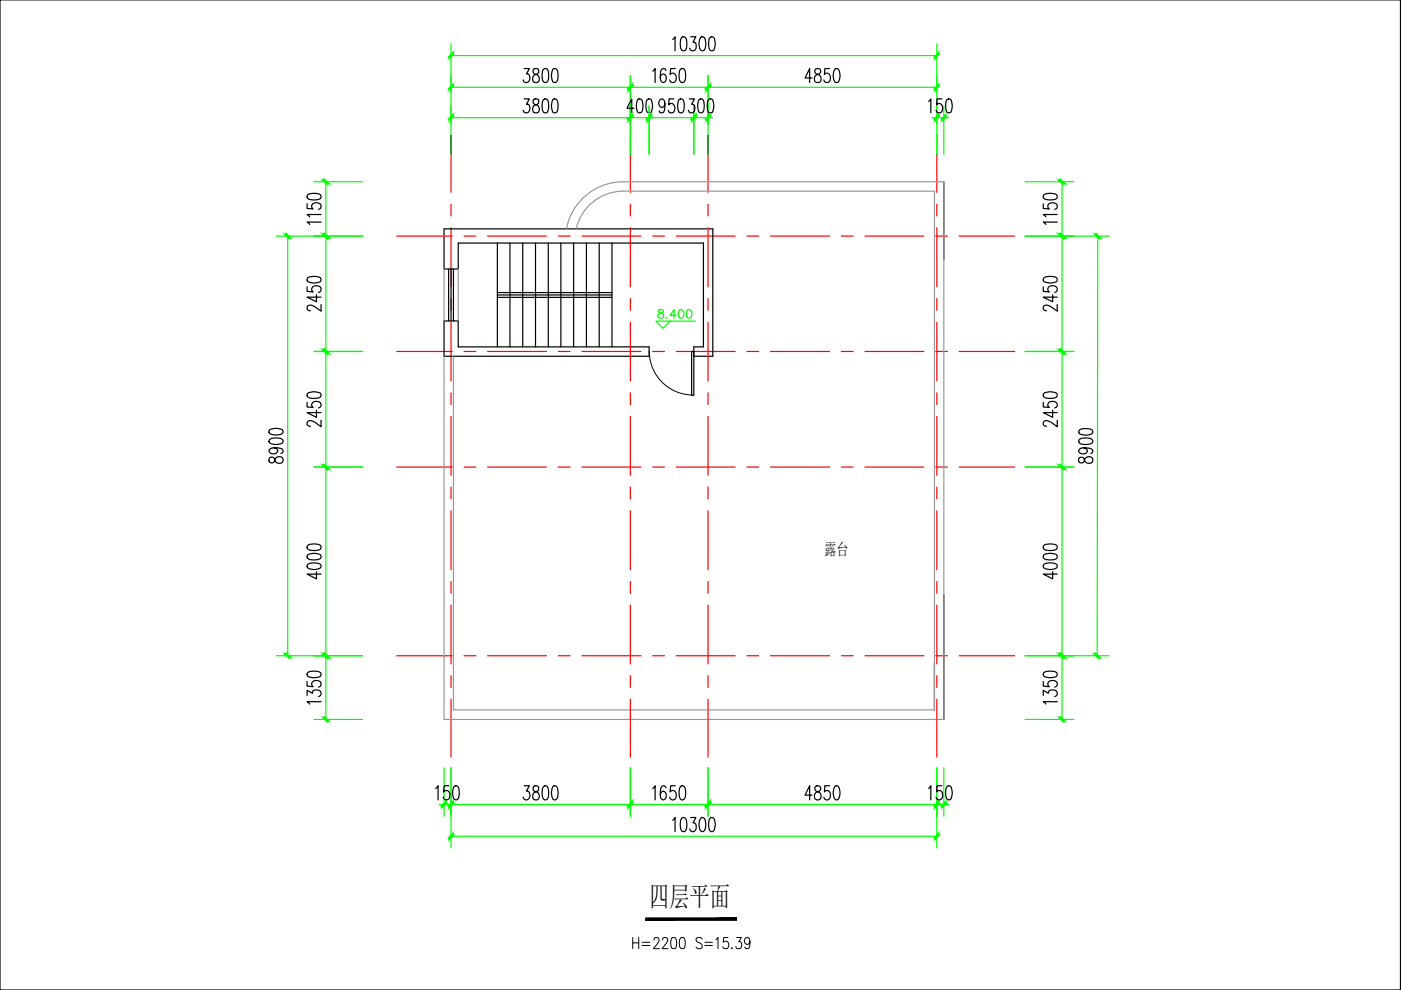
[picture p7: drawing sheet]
<svg xmlns="http://www.w3.org/2000/svg" width="297mm" height="210mm" viewBox="0 0 297 210" stroke-linecap="round" stroke-linejoin="round" font-family="sans-serif">
<defs><g id="words">
<text font-size="5.7" x="137.6" y="192">四层平面</text>
<text font-size="4.9" fill="#0f0" x="138.3" y="68.8">8.400</text>
<text font-size="3.4" x="174.8" y="117.7">露台</text>
</g></defs>
<g fill="none" stroke="#f00" stroke-width=".25">
<path d="M95.6 28.5v12.3M133.6 28.5v12.3M150.1 28.5v12.3M198.6 28.5v12.3M84.1 50.1h11.8M95.6 43.3v2.5M95.6 48.3v12.5M98.4 50.1h2.5M103.4 50.1h12.5M118.4 50.1h2.5M123.4 50.1h12.5M133.6 43.3v2.5"/>
<path d="M133.6 48.3v12.5M138.4 50.1h2.5M143.4 50.1h12.5M150.1 43.3v2.5M150.1 48.3v12.5M158.4 50.1h2.5M163.4 50.1h12.5M178.4 50.1h2.5M183.4 50.1h12.5M198.4 50.1h2.5M198.6 43.3v2.5M198.6 48.3v12.5"/>
<path d="M203.4 50.1h11.7M84.1 74.5h11.8M95.6 63.3v2.5M95.6 68.3v12.5M98.4 74.5h2.5M103.4 74.5h12.5M118.4 74.5h2.5M123.4 74.5h12.5M133.6 63.3v2.5M133.6 68.3v12.5M138.4 74.5h2.5M143.4 74.5h12.5"/>
<path d="M150.1 63.3v2.5M150.1 68.3v12.5M158.4 74.5h2.5M163.4 74.5h12.5M178.4 74.5h2.5M183.4 74.5h12.5M198.4 74.5h2.5M198.6 63.3v2.5M198.6 68.3v12.5M203.4 74.5h11.7M84.1 99h11.8M95.6 83.3v2.5"/>
<path d="M95.6 88.3v12.5M98.4 99h2.5M103.4 99h12.5M118.4 99h2.5M123.4 99h12.5M133.6 83.3v2.5M133.6 88.3v12.5M138.4 99h2.5M143.4 99h12.5M150.1 83.3v2.5M150.1 88.3v12.5M158.4 99h2.5"/>
<path d="M163.4 99h12.5M178.4 99h2.5M183.4 99h12.5M198.4 99h2.5M198.6 83.3v2.5M198.6 88.3v12.5M203.4 99h11.7M95.6 103.3v2.5M95.6 108.3v12.5M133.6 103.3v2.5M133.6 108.3v12.5M150.1 103.3v2.5"/>
<path d="M150.1 108.3v12.5M198.6 103.3v2.5M198.6 108.3v12.5M84.1 139h11.8M95.6 123.3v2.5M95.6 128.3v12.5M98.4 139h2.5M103.4 139h12.5M118.4 139h2.5M123.4 139h12.5M133.6 123.3v2.5M133.6 128.3v12.5"/>
<path d="M138.4 139h2.5M143.4 139h12.5M150.1 123.3v2.5M150.1 128.3v12.5M158.4 139h2.5M163.4 139h12.5M178.4 139h2.5M183.4 139h12.5M198.4 139h2.5M198.6 123.3v2.5M198.6 128.3v12.5M203.4 139h11.7"/>
<path d="M95.6 143.3v2.5M95.6 148.3v12.2M133.6 143.3v2.5M133.6 148.3v12.2M150.1 143.3v2.5M150.1 148.3v12.2M198.6 143.3v2.5M198.6 148.3v12.2"/>
</g>
<!-- layer: WALL -->
<path d="M0 0h296.9v209.9h-296.9zM200.1 38.5v16.5M94.1 48.5h57v27h-4v-2h2v-22h-51.9v5.5h-3.1zM94.1 68h3.1v5.5h40.4v2h-43.5zM200.1 126v26.5M198.1 140.5v10" fill="none" stroke="#000" stroke-width=".25"/>
<!-- layer: STAIR -->
<g fill="none" stroke="#000" stroke-width=".25">
<path d="M105.5 51.5v22M108.1 51.5v22M110.8 51.5v22M113.5 51.5v22M116.2 51.5v22M118.9 51.5v22M121.6 51.5v22M124.3 51.5v22M127 51.5v22M129.8 51.5v22M105.5 62.5h24.3M105.5 63h24.3"/>
<path d="M105.5 62h24.3"/>
</g>
<path d="M132.2 38.5h67.9v114h-106v-77M132.2 38.5a12.3 12.3 0 0 0-12.1 10M94.1 57v11M97.2 57v11M122.2 48.5a10.2 10.2 0 0 1 9.8-8h66.1v110h-102v-75" fill="none" stroke="#989898" stroke-width=".25"/>
<!-- layer: PUB_DIM -->
<g fill="none" stroke="#0f0" stroke-width=".25">
<path d="M95.6 9.3v23.4M95.6 18.5h103M95.6 11.8h103M133.6 16v16.7M150.1 16v16.7M198.6 9.3v23.4M66.6 38.5h10.3M69.1 38.5v114M95.6 24.9h38M132.6 24.9h6M137.6 24.9h9.5M137.6 22.5v10.2"/>
<path d="M146.1 24.9h5M147.1 22.5v10.2M197.6 24.9h3.5M200.1 22.5v10.2M217.3 38.5h10.4M225.2 38.5v114M58.5 50.1h18.4M61 50.1v88.9M217.3 50.1h17.9M232.7 50.1l-.1 88.9M66.6 74.5h10.3M217.3 74.5h10.4"/>
<path d="M66.6 99h10.3M217.3 99h10.4M58.5 139h18.4M217.3 139h17.8M66.6 152.5h10.3M217.3 152.5h10.4M93.1 170.6h3.5M94.1 162.8v10.3M95.6 162.8v17M95.6 170.6h103M95.6 177.3h103M133.6 162.8v10.3"/>
<path d="M150.1 162.8v10.3M197.6 170.6h3.5M198.6 162.8v17M200.1 162.8v10.3"/>
</g>
<!-- layer: 0 -->
<g fill="#0f0" stroke="#0f0" stroke-width=".21">
<path d="M96 169.9l-.7 1.3 1-1zM96 169.9l-.7 1.3-.3-.2z"/>
<path d="M133 171l.3 .2 .7-1.3zM134 169.9l.3 .3-1 1z"/>
<path d="M134 169.9l-.7 1.3 1-1zM134 169.9l-.7 1.3-.3-.2z"/>
<path d="M149.5 171l.3 .2 .7-1.3zM150.5 169.9l.2 .3-.9 1z"/>
<path d="M150.5 169.9l-.7 1.3 .9-1zM150.5 169.9l-.7 1.3-.3-.2z"/>
<path d="M199 169.9l-1 1.1 .2 .2zM199 169.9l.3 .3-1.1 1z"/>
<path d="M96 176.7l-.7 1.2 1-.9zM96 176.7l-.7 1.2-.3-.2z"/>
<path d="M199 176.7l-1 1 .2 .2zM199 176.7l.3 .3-1.1 .9z"/>
<path d="M200.5 169.9l-.7 1.3 .9-1zM200.5 169.9l-.7 1.3-.3-.2z"/>
<path d="M199 169.9l-1 1.1 .2 .2zM199 169.9l.3 .3-1.1 1z"/>
<path d="M68.7 73.9l-.2 .3 1.2 .7zM68.5 74.2l1.2 .7-.3 .3z"/>
<path d="M68.5 49.7l.9 1 .3-.3zM68.7 49.4l1 1-1.2-.7z"/>
<path d="M68.7 98.4l-.2 .3 1.2 .7zM68.5 98.7l1.2 .7-.3 .3z"/>
<path d="M68.5 74.2l.9 1 .3-.3zM68.7 73.9l1 1-1.2-.7z"/>
<path d="M68.7 138.4l-.2 .3 1.2 .7zM68.5 138.7l1.2 .7-.3 .3z"/>
<path d="M68.5 98.7l.9 1 .3-.3zM68.7 98.4l1 1-1.2-.7z"/>
<path d="M60.4 138.7l1.2 .7-.9-1zM60.4 138.7l1.2 .7-.2 .3z"/>
<path d="M60.4 49.7l1 1 .2-.3zM60.4 49.7l.3-.3 .9 1z"/>
<path d="M96 17.9l-.7 1.2 1-1zM95 18.9l1-1-.7 1.2z"/>
<path d="M133 18.9l.3 .2 .7-1.2zM134 17.9l.3 .2-1 1z"/>
<path d="M134 17.9l-.7 1.2 1-1zM133 18.9l1-1-.7 1.2z"/>
<path d="M149.5 18.9l.3 .2 .7-1.2zM150.5 17.9l.2 .2-.9 1z"/>
<path d="M150.5 17.9l-.7 1.2 .9-1zM149.5 18.9l1-1-.7 1.2z"/>
<path d="M198 18.9l.2 .2 .8-1.2zM199 17.9l.3 .2-1.1 1z"/>
<path d="M96 11.1l-.7 1.3 1-1zM95 12.1l1-1-.7 1.3z"/>
<path d="M198 12.1l.2 .3 .8-1.3zM199 11.1l.3 .3-1.1 1z"/>
<path d="M96 24.3l-.7 1.3 1-1zM95 25.3l1-1-.7 1.3z"/>
<path d="M133 25.3l.3 .3 .7-1.3zM134 24.3l.3 .3-1 1z"/>
<path d="M224.8 73.9l-.3 .3 1.3 .7zM224.5 74.2l1.3 .7-.3 .3z"/>
<path d="M224.5 49.7l1 1 .3-.3zM224.5 49.7l.3-.3 1 1z"/>
<path d="M224.8 98.4l-.3 .3 1.3 .7zM224.5 98.7l1.3 .7-.3 .3z"/>
<path d="M224.5 74.2l1 1 .3-.3zM224.5 74.2l.3-.3 1 1z"/>
<path d="M224.5 138.7l1.3 .7-1-1zM224.5 138.7l1.3 .7-.3 .3z"/>
<path d="M224.5 98.7l1 1 .3-.3zM224.5 98.7l.3-.3 1 1z"/>
<path d="M232.2 138.4l-.2 .3 1.3 .7zM232 138.7l1.3 .7-.3 .3z"/>
<path d="M232.1 49.7l1 1 .3-.3zM232.4 49.4l1 1-1.3-.7z"/>
<path d="M133 25.3l.3 .3 .7-1.3zM134 24.3l.3 .3-1 1z"/>
<path d="M138 24.3l-.7 1.3 1-1zM137 25.3l1-1-.7 1.3z"/>
<path d="M138 24.3l-.7 1.3 1-1zM137 25.3l1-1-.7 1.3z"/>
<path d="M146.5 25.3l.3 .3 .7-1.3zM147.5 24.3l.3 .3-1 1z"/>
<path d="M146.5 25.3l.3 .3 .7-1.3zM147.5 24.3l.3 .3-1 1z"/>
<path d="M150.5 24.3l-.7 1.3 .9-1zM149.5 25.3l1-1-.7 1.3z"/>
<path d="M198 25.3l.2 .3 .8-1.3zM199 24.3l.3 .3-1.1 1z"/>
<path d="M200.5 24.3l-.7 1.3 .9-1zM199.5 25.3l1-1-.7 1.3z"/>
<path d="M96 169.9l-.7 1.3 1-1zM96 169.9l-.7 1.3-.3-.2z"/>
<path d="M94.5 169.9l-1 1.1 .3 .2zM94.5 169.9l.3 .3-1 1z"/>
<path d="M68.7 49.4l-.2 .3 1.2 .7zM68.5 49.7l1.2 .7-.3 .3z"/>
<path d="M68.5 38.2l.9 1 .3-.3zM68.7 37.9l1 1-1.2-.7z"/>
<path d="M68.5 152.2l1.2 .7-1-1zM68.5 152.2l1.2 .7-.3 .3z"/>
<path d="M68.5 138.7l.9 1 .3-.3zM68.7 138.4l1 1-1.2-.7z"/>
<path d="M224.5 49.7l1.3 .7-1-1zM224.5 49.7l1.3 .7-.3 .3z"/>
<path d="M224.5 38.2l1 1 .3-.3zM224.5 38.2l.3-.3 1 1z"/>
<path d="M224.5 152.2l1.3 .7-1-1zM224.5 152.2l1.3 .7-.3 .3z"/>
<path d="M224.5 138.7l1 1 .3-.3zM224.5 138.7l.3-.3 1 1z"/>
</g>
<!-- layer: PUB_DIM -->
<g fill="none" stroke="#000" stroke-width=".25">
<path d="M111.1 14.5h1.1l-.6 1.2h.3a1 1 0 0 1 .4 1.1 1 1 0 0 1-.9 .7l-.3-.1-.2-.5M113.1 14.7a.75 .75 0 0 0 .6 1.1 .85 .85 0 0 1 .6 1.2 .85 .85 0 0 1-1.2 .4l-.1-.2a1.06 1.06 0 0 1 .9-1.5 .64 .64 0 0 0-.1-1.2zM115.2 14.7l.5-.2a1.44 1.44 0 0 1 .6 1.7l-.3 1.2-.5 .1a1.44 1.44 0 0 1-.6-1.7zM117.2 14.7l.5-.2a1.44 1.44 0 0 1 .6 1.7l-.3 1.2-.5 .1a1.61 1.61 0 0 1-.6-1.7zM138.4 15.1l.5-.6v3M141.2 15l-.1-.3-.3-.2-.5 .2a3.2 3.2 0 0 0 0 2.7l.3 .1a.95 .95 0 0 0 .7-.9 .95 .95 0 0 0-.7-.9l-.5 .4-.1 .4M142.6 8.4l.5-.6v3M143.2 14.5h-1l-.1 1.3a.68 .68 0 0 1 .6-.3 .68 .68 0 0 1 .6 .5 .92 .92 0 0 1 0 1.1 .92 .92 0 0 1-1.1 .3l-.2-.5M144.3 14.7l.5-.2a1.44 1.44 0 0 1 .6 1.7l-.3 1.2-.5 .1a1.44 1.44 0 0 1-.6-1.7zM144.5 7.9l.5-.1a1.44 1.44 0 0 1 .6 1.7l-.3 1.1-.5 .2a1.44 1.44 0 0 1-.6-1.7zM146.4 7.8h1.1l-.6 1.1h.3a1.1 1.1 0 0 1-.2 1.9 .62 .62 0 0 1-.8-.6M148.5 7.9l.5-.1a1.52 1.52 0 0 1 .6 1.7l-.3 1.1-.5 .2a1.52 1.52 0 0 1-.6-1.7z"/>
<path d="M150.5 7.9l.5-.1a1.61 1.61 0 0 1 .6 1.7l-.3 1.1-.5 .2a1.44 1.44 0 0 1-.6-1.7zM172.2 16.5h-1.5l1-2v3M172.9 14.7a.7 .7 0 0 0 .2 1 .97 .97 0 0 1 .9 .7 .97 .97 0 0 1-.4 1.1 .92 .92 0 0 1-1-1 .92 .92 0 0 1 1.1-.8 .63 .63 0 0 0 .3-.6 .63 .63 0 0 0-.4-.6zM175.9 14.5h-1l-.1 1.3a.65 .65 0 0 1 .6-.3 .65 .65 0 0 1 .6 .5 .92 .92 0 0 1 0 1.1 .92 .92 0 0 1-1.1 .3l-.2-.5M177 14.7l.5-.2a1.52 1.52 0 0 1 .6 1.7l-.3 1.2-.5 .1a1.52 1.52 0 0 1-.6-1.7zM111.1 21h1.1l-.6 1.1h.3a1 1 0 0 1 .4 1.1 1 1 0 0 1-.9 .7l-.3-.1-.2-.4M113.1 21.1a.75 .75 0 0 0 .6 1.1 .85 .85 0 0 1 .6 1.2 .85 .85 0 0 1-1.2 .4l-.1-.2a1.04 1.04 0 0 1 .9-1.5 .64 .64 0 0 0-.1-1.1zM115.2 21.1l.5-.1a1.44 1.44 0 0 1 .6 1.7l-.3 1.1-.5 .1a1.44 1.44 0 0 1-.6-1.7zM117.2 21.1l.5-.1a1.44 1.44 0 0 1 .6 1.7l-.3 1.1-.5 .1a1.61 1.61 0 0 1-.6-1.7zM134.4 23h-1.5l1-2v2.9M135.2 21.1l.5-.1a1.44 1.44 0 0 1 .6 1.7l-.3 1.1-.5 .1a1.61 1.61 0 0 1-.6-1.7zM137.2 21.1l.3-.1 .5 .1a3.2 3.2 0 0 1 0 2.7l-.5 .1a1.44 1.44 0 0 1-.6-1.7z"/>
<path d="M141 21.9l-.1 .5-.5 .4a.93 .93 0 0 1-.7-.9 .93 .93 0 0 1 .7-.9l.3 .1a2.85 2.85 0 0 1 0 2.7l-.5 .1-.3-.1-.1-.3M142.9 21h-1l-.1 1.2a.66 .66 0 0 1 .6-.3 .66 .66 0 0 1 .6 .5 .94 .94 0 0 1 0 1.1 .94 .94 0 0 1-1.1 .3l-.2-.4M144 21.1l.5-.1a1.44 1.44 0 0 1 .6 1.7l-.3 1.1-.5 .1a1.44 1.44 0 0 1-.6-1.7zM146.1 21h1.1l-.6 1.1h.3a1.1 1.1 0 0 1-.2 1.8 .62 .62 0 0 1-.8-.5M148.2 21.1l.5-.1a1.44 1.44 0 0 1 .6 1.7l-.3 1.1-.3 .1-.5-.1a3.2 3.2 0 0 1 0-2.7zM150.2 21.1l.5-.1a1.61 1.61 0 0 1 .6 1.7l-.3 1.1-.5 .1a1.44 1.44 0 0 1-.6-1.7zM196.9 21.5l.5-.5v2.9M199.7 21h-1l-.1 1.2a.65 .65 0 0 1 .6-.3 .65 .65 0 0 1 .6 .5 .94 .94 0 0 1 0 1.1 .94 .94 0 0 1-1.1 .3l-.2-.4M200.8 21.1l.3-.1 .5 .1a3.2 3.2 0 0 1 0 2.7l-.5 .1a1.44 1.44 0 0 1-.6-1.7zM65.1 43.2v1l1.3 .1a.66 .66 0 0 1-.3-.6 .66 .66 0 0 1 .4-.6 .94 .94 0 0 1 1.1 0 .94 .94 0 0 1 .3 1.1l-.4 .2M65.2 58.9a3.2 3.2 0 0 1 2.7 0l.2 .5a1.61 1.61 0 0 1-1.7 .6l-1.2-.3-.1-.3zM65.2 41.3a3.2 3.2 0 0 1 2.7 0l.2 .5a1.44 1.44 0 0 1-1.7 .6l-1.2-.3-.1-.3z"/>
<path d="M68.1 47.1h-3l.6 .5M68.1 45.5h-3l.6 .5M221.2 43.2v1l1.3 .1a.66 .66 0 0 1-.3-.6 .66 .66 0 0 1 .4-.6 .94 .94 0 0 1 1.1 0 .94 .94 0 0 1 .3 1.1l-.4 .2M221.3 58.9a3.2 3.2 0 0 1 2.7 0l.2 .5a1.61 1.61 0 0 1-1.7 .6l-1.2-.3-.1-.3zM221.3 41.3a3.2 3.2 0 0 1 2.7 0l.2 .5a1.44 1.44 0 0 1-1.7 .6l-1.2-.3-.1-.3zM224.2 47.1h-3l.5 .5M224.2 45.5h-3l.5 .5M65.1 60.8v1l1.3 .1a.69 .69 0 0 1 .1-1.2 .94 .94 0 0 1 1.1 0 .94 .94 0 0 1 .3 1.1l-.4 .2M67.1 62.5v1.5l-2-1h3M68.1 64.6v1.4a3.2 3.2 0 0 0-2.4-1.3l-.5 .2-.1 .6 .3 .3 .4 .1M221.2 60.8v1l1.3 .1a.69 .69 0 0 1 .1-1.2 .94 .94 0 0 1 1.1 0 .94 .94 0 0 1 .3 1.1l-.4 .2M223.2 62.5v1.5l-2-1h3"/>
<path d="M224.2 64.6v1.4a3.4 3.4 0 0 0-2.5-1.3l-.4 .2-.1 .6 .2 .3 .5 .1M57.2 97a.66 .66 0 0 0 .2 1.1h.3l.5-.3a.99 .99 0 0 1 .7-.9 .99 .99 0 0 1 1.1 .4 .93 .93 0 0 1-.9 1 .93 .93 0 0 1-.9-1 .64 .64 0 0 0-1-.3zM57.2 93.1a3.1 3.1 0 0 1 2.7 0l.1 .6a1.99 1.99 0 0 1-2.4 .4l-.4-.1-.2-.3zM57.2 91.1a3.1 3.1 0 0 1 2.7 0l.1 .5a1.55 1.55 0 0 1-1.7 .6l-1.1-.3-.2-.3zM58 94.9a.79 .79 0 0 1 .9 .7 .99 .99 0 0 1-1 .6 .99 .99 0 0 1-.9-.7 1.34 1.34 0 0 1 1.7-.6l1.2 .3 .1 .5-.4 .5M65.1 85.3v1l1.3 .1a.65 .65 0 0 1-.3-.7 .65 .65 0 0 1 .4-.5 .94 .94 0 0 1 1.1 0 .94 .94 0 0 1 .3 1.1l-.4 .2M65.2 83.4a3.2 3.2 0 0 1 2.7 0l.2 .5a1.44 1.44 0 0 1-1.7 .6l-1.2-.3-.1-.3zM67.1 87v1.5l-2-1h3M68.1 89.1v1.4a3.8 3.8 0 0 0-2.4-1.3l-.5 .2-.1 .6 .3 .3 .4 .1M221.2 85.3v1l1.3 .1a.65 .65 0 0 1-.4-.7 .65 .65 0 0 1 .5-.5 .94 .94 0 0 1 1.1 0 .94 .94 0 0 1 .3 1.1l-.4 .2M221.3 83.4a3.2 3.2 0 0 1 2.7 0l.2 .5a1.44 1.44 0 0 1-1.7 .6l-1.2-.3-.1-.3zM223.2 87v1.5l-2-1h3"/>
<path d="M224.2 89.1v1.4a4.1 4.1 0 0 0-2.5-1.3l-.4 .2-.1 .6 .2 .3 .5 .1M228.9 97l-.2 .8a.64 .64 0 0 0 .5 .4 .64 .64 0 0 0 .6-.4 .99 .99 0 0 1 .8-.9 .99 .99 0 0 1 1.1 .4 .93 .93 0 0 1-1 1 .93 .93 0 0 1-.9-1 .72 .72 0 0 0-.9-.3zM228.9 93.1a3.1 3.1 0 0 1 2.6 0l.2 .6a1.52 1.52 0 0 1-1.7 .5l-1.1-.2-.2-.3zM228.9 91.2a3.2 3.2 0 0 1 2.7 0l.1 .5a1.99 1.99 0 0 1-2.4 .4l-.4-.1-.2-.3zM229.7 94.9a.77 .77 0 0 1 .8 .7 1 1 0 0 1-.9 .6 1 1 0 0 1-.9-.6 1.26 1.26 0 0 1 1.7-.6l1.1 .3 .2 .4-.2 .4-.2 .1M65.2 119.6a3.2 3.2 0 0 1 2.7 0l.2 .5a1.52 1.52 0 0 1-1.7 .6l-1.2-.3-.1-.3zM65.2 117.6a3.2 3.2 0 0 1 2.7 0l.2 .5a1.44 1.44 0 0 1-1.7 .6l-1.2-.3-.1-.3zM65.2 115.6a3.2 3.2 0 0 1 2.7 0l.2 .5a1.44 1.44 0 0 1-1.7 .6l-1.2-.3-.1-.3zM221.3 119.6a3.2 3.2 0 0 1 2.7 0l.2 .5a1.52 1.52 0 0 1-1.7 .6l-1.2-.3-.1-.3zM221.3 117.6a3.2 3.2 0 0 1 2.7 0l.2 .5a1.44 1.44 0 0 1-1.7 .6l-1.2-.3-.1-.3zM221.3 115.6a3.2 3.2 0 0 1 2.7 0l.2 .5a1.44 1.44 0 0 1-1.7 .6l-1.2-.3-.1-.3zM67.1 121.2v1.5l-2-1h3"/>
<path d="M223.2 121.2v1.5l-2-1h3M65.1 147.5v-1.1l1.2 .6v-.3a1.1 1.1 0 0 1 1.8 .2 .62 .62 0 0 1-.6 .8M65.1 144.5v1l1.3 .1a.69 .69 0 0 1 .1-1.2 .94 .94 0 0 1 1.1 0 .94 .94 0 0 1 .3 1.1l-.4 .2M65.2 142.6a3.2 3.2 0 0 1 2.7 0l.2 .3-.2 .5a3.2 3.2 0 0 1-2.7 0l-.1-.3zM68.1 148.8h-3l.6 .5M221.2 147.5v-1.1l1.1 .6v-.3a1.14 1.14 0 0 1 1.9 .2 .62 .62 0 0 1-.6 .8M221.2 144.5v1l1.3 .1a.69 .69 0 0 1 .1-1.2 .94 .94 0 0 1 1.1 0 .94 .94 0 0 1 .3 1.1l-.4 .2M221.3 142.6a3.2 3.2 0 0 1 2.7 0l.2 .3-.2 .5a3.2 3.2 0 0 1-2.7 0l-.1-.3zM224.2 148.8h-3l.5 .5M92.4 167.2l.5-.6v3M95.2 166.6h-1l-.1 1.3a.69 .69 0 0 1 1.2 .1 .91 .91 0 0 1 0 1.2 .91 .91 0 0 1-1.1 .2l-.2-.4M96.3 166.8l.5-.2a1.55 1.55 0 0 1 .6 1.7l-.3 1.1-.5 .2a1.62 1.62 0 0 1-.6-1.7z"/>
<path d="M111.1 166.6h1.1l-.6 1.1h.3a1.03 1.03 0 0 1 .4 1.1 1.03 1.03 0 0 1-.9 .8l-.3-.2-.2-.4M113.1 166.8a.72 .72 0 0 0 .2 .9 .99 .99 0 0 1 1 .8 .99 .99 0 0 1-.5 1.1 .86 .86 0 0 1-.9-.7 .86 .86 0 0 1 .6-1l.4-.2a.64 .64 0 0 0-.1-1.1zM115.2 166.8l.5-.2a1.55 1.55 0 0 1 .6 1.7l-.3 1.1-.5 .2a1.52 1.52 0 0 1-.6-1.7zM117.2 166.8l.5-.2a1.55 1.55 0 0 1 .6 1.7l-.3 1.1-.5 .2a1.99 1.99 0 0 1-.4-2.4zM138.4 167.2l.5-.6v3M141.2 167l-.1-.2-.3-.2-.5 .2a3.1 3.1 0 0 0 0 2.6l.3 .2a.98 .98 0 0 0 .7-.9 .98 .98 0 0 0-.7-1l-.5 .5-.1 .4M142.6 173.9l.5-.6v3M143.2 166.6h-1l-.1 1.3a.69 .69 0 0 1 1.2 .1 .91 .91 0 0 1 0 1.2 .91 .91 0 0 1-1.1 .2l-.2-.4M144.3 166.8l.5-.2a1.55 1.55 0 0 1 .6 1.7l-.3 1.1-.5 .2a1.52 1.52 0 0 1-.6-1.7zM144.5 173.5l.5-.2a1.55 1.55 0 0 1 .6 1.8l-.3 1.1-.5 .1a1.52 1.52 0 0 1-.6-1.7zM146.4 173.3h1.1l-.6 1.2h.3a1.05 1.05 0 0 1 .4 1.1 1.05 1.05 0 0 1-.9 .7l-.3-.1-.2-.5M148.5 173.5l.5-.2a1.89 1.89 0 0 1 .5 2.4l-.2 .5-.5 .1a1.89 1.89 0 0 1-.5-2.4z"/>
<path d="M150.5 173.5l.5-.2a1.99 1.99 0 0 1 .5 2.4l-.2 .5-.5 .1a1.52 1.52 0 0 1-.6-1.7zM172.2 168.6h-1.5l1-2v3M172.9 166.8a.67 .67 0 0 0 .2 .9 .99 .99 0 0 1 1 .8 .99 .99 0 0 1-.5 1.1 .86 .86 0 0 1-1-.7 .86 .86 0 0 1 .7-1l.4-.2a.63 .63 0 0 0 .3-.6 .63 .63 0 0 0-.4-.5zM175.9 166.6h-1l-.1 1.3a.65 .65 0 0 1 .6-.3 .65 .65 0 0 1 .6 .4 .91 .91 0 0 1 0 1.2 .91 .91 0 0 1-1.1 .2l-.2-.4M177 166.8l.5-.2a1.89 1.89 0 0 1 .5 2.4l-.2 .4-.5 .2a1.89 1.89 0 0 1-.5-2.4zM196.9 167.2l.5-.6v3M199.7 166.6h-1l-.1 1.3a.65 .65 0 0 1 .6-.3 .65 .65 0 0 1 .6 .4 .91 .91 0 0 1 0 1.2 .91 .91 0 0 1-1.1 .2l-.2-.4M200.8 166.8l.5-.2a1.64 1.64 0 0 1 .6 1.7l-.3 1.1-.5 .2a1.52 1.52 0 0 1-.6-1.7z"/>
</g>
<path d="M136.9 194.6v.5l19.3-.5zM136.9 195.1l19.3-.5v.5z" fill="#000" stroke="#000" stroke-width=".21"/>
<!-- layer: WINDOW -->
<path d="M95.1 57v11M95.6 57v11M96.1 57v11M146.6 74.5h.5v9.3h-.5z" fill="none" stroke="#000" stroke-width=".25"/>
<g fill="none" stroke="#000" stroke-width=".21">
<path d="M134.2 198.8v2.3M134.2 199.9h1.2M135.4 198.8v2.3M136.1 199.8h1.7M138.6 199.3l.2-.4h.7a.74 .74 0 0 1-.1 1.1l-.8 1.1h1.2M140.5 199.3v-.3a.58 .58 0 0 1 1 0 .83 .83 0 0 1-.2 1l-.9 1.1h1.2M142.5 198.9l.4-.1a1.15 1.15 0 0 1 .6 1.3l-.1 .6a.62 .62 0 0 1-.9 .4 2.46 2.46 0 0 1 0-2.2zM144.3 198.9l.4-.1a1.15 1.15 0 0 1 .6 1.3l-.3 1h-.4a1.08 1.08 0 0 1-.6-1.3zM148.9 199.1a.7 .7 0 0 0-.7-.4 .7 .7 0 0 0-.6 .6 1.35 1.35 0 0 0 1.1 .8 .57 .57 0 0 1 .2 .6 .57 .57 0 0 1-.5 .4h-.6l-.2-.3M149.4 199.8h1.6M151.8 199.2l.4-.4v2.3M154.3 198.8h-.8l-.2 1a.7 .7 0 0 1 .9-.2 .7 .7 0 0 1 .3 .9 .65 .65 0 0 1-.5 .6 .65 .65 0 0 1-.8-.4"/>
<path d="M156.2 198.8h1l-.6 .9a.72 .72 0 0 1 .6 1 .72 .72 0 0 1-1.1 .2l-.1-.2M159 199.6a.64 .64 0 0 1-.6 .7 .72 .72 0 0 1-.6-.9 .72 .72 0 0 1 .9-.5 2.26 2.26 0 0 1 0 2.2 .56 .56 0 0 1-.8-.3M136.1 200.5h1.7M149.4 200.5h1.6M155.2 200.9l-.1 .2h.2"/>
</g>
<path d="M142.1 68.1l-1.5 1.5-1.5-1.5h8.3" fill="none" stroke="#0f0" stroke-width=".25"/>
<!-- layer: WINDOW -->
<path d="M137.7 74.5a9.2 9.2 0 0 0 9 9.2" fill="none" stroke="#000" stroke-width=".21"/>
<use href="#words"/>
</svg>
